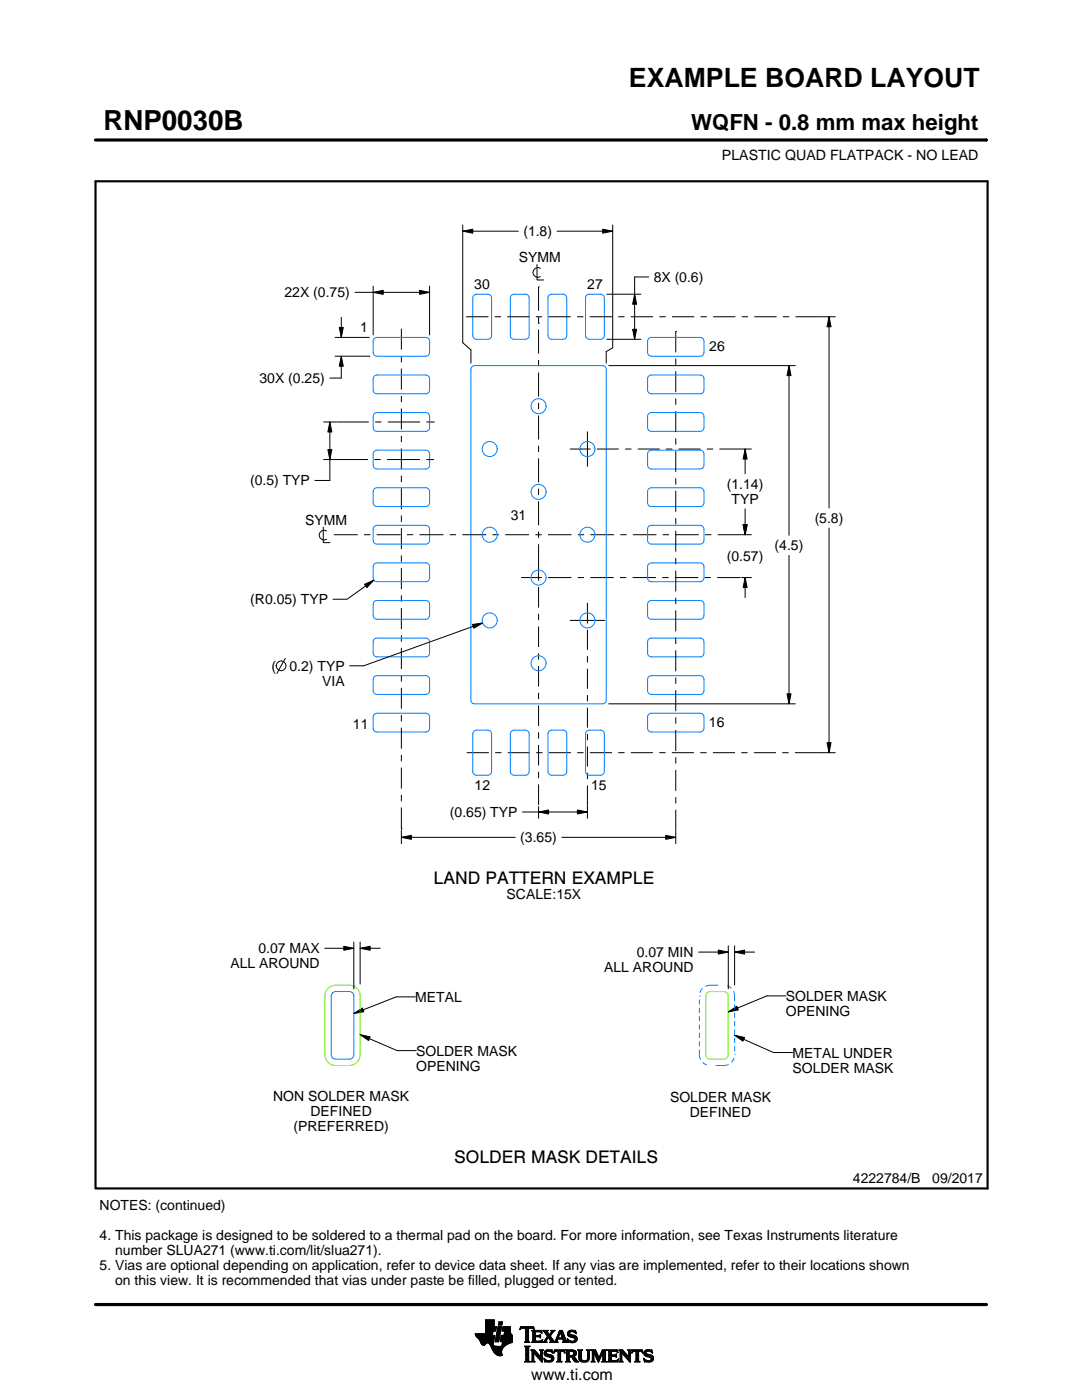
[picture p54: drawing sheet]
<svg xmlns="http://www.w3.org/2000/svg" width="216mm" height="279mm" viewBox="0 0 216 279" stroke-linecap="round" stroke-linejoin="round" font-family="sans-serif">
<defs><g id="words">
<text font-size="5.5" x="20.6" y="26">RNP0030B</text>
<text font-size="5.3" x="125.5" y="17.4">EXAMPLE BOARD LAYOUT</text>
<text font-size="4.4" x="137.9" y="26">WQFN - 0.8 mm max height</text>
<g font-size="3.5">
<text x="86.5" y="176.3">LAND PATTERN EXAMPLE</text>
<text x="90.7" y="232.1">SOLDER MASK DETAILS</text>
</g>
<text font-size="3.2" x="106" y="275.3">www.ti.com</text>
<g font-size="2.8">
<text x="144.1" y="32">PLASTIC QUAD FLATPACK - NO LEAD</text>
<text x="104.4" y="47.1">(1.8)</text>
<text x="103.6" y="52.4">SYMM</text>
<text x="56.8" y="59.3">22X (0.75)</text>
<text x="94.6" y="57.6">30</text>
<text x="117.2" y="57.7">27</text>
<text x="130.4" y="56.3">8X (0.6)</text>
<text x="71.9" y="66.3">1</text>
<text x="141.5" y="70.1">26</text>
<text x="51.8" y="76.5">30X (0.25)</text>
<text x="49.9" y="96.9">(0.5) TYP</text>
<text x="145" y="97.6">(1.14)</text>
<text x="146" y="100.6">TYP</text>
<text x="60.9" y="104.8">SYMM</text>
<text x="101.9" y="103.8">31</text>
<text x="162.6" y="104.4">(5.8)</text>
<text x="145" y="112">(0.57)</text>
<text x="154.6" y="109.8">(4.5)</text>
<text x="49.9" y="120.6">(R0.05) TYP</text>
<text x="54.2" y="133.9">(</text>
<text x="57.8" y="133.9">0.2) TYP</text>
<text x="64.3" y="136.9">VIA</text>
<text x="70.4" y="145.4">11</text>
<text x="141.5" y="145.2">16</text>
<text x="94.7" y="157.7">12</text>
<text x="117.9" y="157.7">15</text>
<text x="89.8" y="163">(0.65) TYP</text>
<text x="103.8" y="168.1">(3.65)</text>
<text x="101.1" y="179.5">SCALE:15X</text>
<text x="51.6" y="190.2">0.07 MAX</text>
<text x="127.1" y="191">0.07 MIN</text>
<text x="46" y="193.2">ALL AROUND</text>
<text x="120.6" y="194">ALL AROUND</text>
<text x="82.9" y="199.9">METAL</text>
<text x="156.8" y="199.8">SOLDER MASK</text>
<text x="156.8" y="202.8">OPENING</text>
<text x="83" y="210.7">SOLDER MASK</text>
<text x="83" y="213.7">OPENING</text>
<text x="158.1" y="211.1">METAL UNDER</text>
<text x="158.1" y="214.1">SOLDER MASK</text>
<text x="54.5" y="219.7">NON SOLDER MASK</text>
<text x="133.7" y="219.9">SOLDER MASK</text>
<text x="58.5" y="225.7">(PREFERRED)</text>
<text x="62" y="222.7">DEFINED</text>
<text x="137.7" y="222.9">DEFINED</text>
<text x="170.2" y="236.2">4222784/B</text>
<text x="186" y="236.2">09/2017</text>
<text x="19.9" y="241.5">NOTES: (continued)</text>
<text x="19.9" y="247.5">4. This package is designed to be soldered to a thermal pad on the board. For more information, see Texas Instruments literature</text>
<text x="23" y="250.5">number SLUA271 (www.ti.com/lit/slua271).</text>
<text x="19.9" y="253.5">5. Vias are optional depending on application, refer to device data sheet. If any vias are implemented, refer to their locations shown</text>
<text x="23" y="256.5">on this view. It is recommended that vias under paste be filled, plugged or tented.</text>
</g>
</g></defs>
<g fill="none" stroke="#000" stroke-width=".2">
<path d="M19.1 27.9h177.7M196.8 27.7v.5M70.8 58.3h14.9M74.5 58.3l2-.4v.8zM74.5 57.1v9.7M83.7 57.9l2 .4-2 .4zM85.7 57.1v9.7M92.3 46.1l2-.4v.8zM92.3 44.9v23.5l1.7 1.4v2.7M92.3 46.1h11.1M107.2 52.8v3.1h1.3M107.5 57.2h.1"/>
<path d="M107.5 57.2v4.8M107.8 53.5a.98 .98 0 0 0-1.5 .9 .98 .98 0 0 0 1.5 .8M111.2 46.1h11.1M120.3 45.7l2 .4-2 .4zM121.1 58.7h6.8M122.3 44.9v24.5l-1.3 .8v2.3M126.6 58.7l.4 2h-.8zM129.4 55.3h-2.8v12.4M66.9 71.1h6.9M66.9 67.3h6.8M67.7 65.3h.8l-.4 2zM68.1 71.1l.4 2h-.8z"/>
<path d="M68.1 63.3v4M68.1 71.1v4.4h-2.3M80.1 65.6v4.2M80.1 71v1.3M80.1 73.6v4.1M80.1 79v1.3M93 63.2h4.5M98.7 63.2h1.3M101.2 63.2h4.5M106.9 63.2h1.3M107.5 64.5h.1M107.5 63.3v1.2"/>
<path d="M107.5 65.8v4.8M107.5 71.8v1.3M107.5 74.4v4.7M109.4 63.2h4.5M115.1 63.2h1.3M117.7 63.2h4.4M121.1 67.7h6.8M121.5 73h37.2M123.4 63.2h1.2M125.9 63.2h4.4M126.2 65.7h.8l-.4 2zM131.6 63.2h1.2"/>
<path d="M134.1 63.2h4.4M134.8 66.1h.1M134.8 66.1v4.2M134.8 71.6v1.2M134.8 74.1v4.2M134.8 79.5v1.3M139.8 63.2h1.2M142.3 63.2h4.4M148 63.2h1.3M150.5 63.2h4.5M156.2 63.2h1.3M157.4 73l.4 2h-.8z"/>
<path d="M157.4 73v33.8M158.7 63.2h8M165.4 63.2l.4 2h-.8zM165.4 63.2v38.2M64.6 84.2h2.5M64.6 91.7h8.8M65.4 89.7h.8l-.4 2zM65.8 84.2l.4 2h-.8zM65.8 84.2v11.7h-3M67.1 84.2h6.5M74.7 91.7h1.3M74.9 84.2h1.2"/>
<path d="M77.2 91.7h6.6M77.4 84.2h6.4M80.1 81.5v4.2M80.1 87v1.2M80.1 89.5v4.2M80.1 94.9v1.3M80.1 97.4v4.2M85.1 91.7h1.5M85.1 84.2h1.6M107.5 80.4v1.3M107.5 82.9v4.8M107.5 89v1.2"/>
<path d="M107.5 91.5v4.8M107.5 97.5v1.3M113.7 89.6h4.1M117.2 86.1v7M119.1 89.6h4.4M124.7 89.6h1.3M127.3 89.6h4.3M132.9 89.6h1.2M134.8 82v4.2M134.8 87.5v1.2M134.8 90v4.2M134.8 95.4v1.3"/>
<path d="M134.8 98v4.1M135.4 89.6h4.4M141 89.6h1.3M143.6 89.6h6.3M148.7 89.6l.4 2h-.8zM148.7 89.6v5M64.5 105.2v3.1h1.3M65.2 106a.98 .98 0 0 0-1.5 .8 .98 .98 0 0 0 1.5 .8M66.6 106.7h4.8M72.6 106.7h1.3M72.7 116.6l1.9-.8-1.4 1.5zM74.6 115.8l-5.4 3.8h-2.8"/>
<path d="M75.2 106.7h4.7M80.1 102.9v1.3M80.1 105.4v4.2M80.1 110.9v1.2M80.1 113.4v4.2M80.1 118.8v1.3M81.2 106.7h1.3M83.7 106.7h4.8M89.7 106.7h1.3M92.3 106.7h4.7M98.3 106.7h1.2M100.8 106.7h4.8"/>
<path d="M104 115.3h4.1M106.8 106.7h1.3M107.5 100v4.8M107.5 106.1v1.2M107.5 108.6v7.3M107.5 117.2v4.1M109.4 115.3h4.6M109.4 106.7h4.6M115.3 115.3h1.2M115.3 106.7h1.3M117.8 115.3h4.7M117.8 106.7h4.7"/>
<path d="M123.7 115.3h1.3M123.8 106.7h1.2M126.2 115.3h4.7M126.3 106.7h4.7M132.1 115.3h1.3M132.2 106.7h1.3M134.7 115.3h4.6M134.7 106.7h4.7M134.8 103.4v1.3M134.8 105.9v4.2M134.8 111.3v1.3M134.8 113.9v4.1"/>
<path d="M134.8 119.3v1.3M140.6 115.3h1.2M140.7 106.7h1.3M143.1 115.3h4.7M143.2 106.7h4.7M148 115.3h1.9M148 106.7h1.9M148.3 104.7h.8l-.4 2zM148.7 115.3l.4 2h-.8zM148.7 101.6v5.1M148.7 115.3v4M157.4 110.8v29.7"/>
<path d="M165.4 105.4v44.8M56.9 131.4l-1.6 3M80.1 121.3v4.2M80.1 126.8v1.2M80.1 129.3v4.2M80.1 134.7v1.3M80.1 137.3v4.2M94.3 124.6l2-.3-1.7 1.1zM96.3 124.3l-23.7 8.6h-2.8M107.5 122.5v1.3M107.5 125v4.1M107.5 130.4v1.2"/>
<path d="M107.5 132.9v4.1M107.5 138.3v1.2M113.7 123.8h7M117.2 120.3v4.1M117.2 125.7v4M117.2 130.9v1.3M117.2 133.5v4M117.2 138.7v1.3M134.8 121.8v4.2M134.8 127.3v1.2M134.8 129.8v4.2M134.8 135.2v1.3"/>
<path d="M134.8 137.7v4.2M157 138.5h.8l-.4 2zM80.1 142.7v1.3M80.1 145.2v4.2M80.1 150.7v1.2M80.1 153.2v4.2M80.1 158.6v1.3M93.1 150.2h4.5M98.8 150.2h1.3M101.3 150.2h4.4M107 150.2h1.3M107.5 140.8v4.1"/>
<path d="M107.5 146.1v1.3M107.5 148.7v4.1M107.5 154v1.3M107.5 156.5v4.1M109.5 150.2h4.4M115.2 150.2h1.2M117.2 141.2v4M117.2 146.5v1.2M117.2 149v4M117.2 154.2v1.3M117.2 156.8v3.9M117.7 150.2h4.4"/>
<path d="M121.5 140.5h37.2M123.4 150.2h1.2M125.9 150.2h4.4M131.5 150.2h1.3M134.1 150.2h4.4M134.8 143.2v1.2M134.8 145.7v4.2M134.8 151.1v1.3M134.8 153.6v4.2M134.8 159.1v1.2M139.7 150.2h1.3M142.2 150.2h4.5"/>
<path d="M147.9 150.2h1.3M150.4 150.2h4.4M156.1 150.2h1.3M158.6 150.2h4.4M163.1 150.2h3.6M165 148.2h.8l-.4 2zM80.1 167.1l2-.4v.8zM80.1 165.3h.1M80.1 161.2v4.1M80.1 165.6v2.8M80.1 167.1h22.7M104.3 162h12.9"/>
<path d="M107.5 162l2-.4v.8zM107.5 161v2.3M112.1 167.1h22.7M115.2 161.6l2 .4-2 .4zM117.2 160.8v2.5M132.8 166.7l2 .4-2 .4zM134.8 161.6v4.2M134.8 165.9v2.5M64.8 189.2h5.8M68.6 188.8l2 .4-2 .4zM70.6 188v9.4M71.9 189.2l2-.4v.8z"/>
<path d="M71.9 188v8.4M71.9 189.2h4M82.9 198.9h-3.8l-8.5 3.4M139.4 190h5.9M143.3 189.6l2 .4-2 .4zM145.3 188.8v8.5M146.6 190l2-.4v.8zM146.6 188.8v7.8M146.6 190h4M156.8 198.8h-3.8l-7.7 3.1M70.6 202.3l1.7-1.1 .3 .7zM71.9 206.5l2 .4-.4 .8z"/>
<path d="M71.9 206.5l7.3 3.2h3.8M145.3 201.9l1.7-1.1 .3 .8zM146.6 206.6l2 .5-.4 .7zM146.6 206.6l7.7 3.5h3.8M94.8 266.2h3.5M94.8 266.3h3.5M94.9 266.4h3.3M94.9 266.5h3.8l-.2 1.2M94.9 266.5h3.8M95 266.6h3.7M95 266.7h3.7M95.1 266.8h3.6"/>
<path d="M95.2 266.9h3.4M95.3 267h3.3M95.4 267.1h3.2M95.5 267.2h3.1M95.6 267.3h3M95.7 267.4h2.8M95.7 267.5h2.8M95.8 267.6h2.7M95.8 267.7h2.7M95.9 267.8h2.6M95.9 267.9h2.5M95.9 268h2.5"/>
<path d="M96 268h1.1M96 268.1h1M96.1 268.2h.8M96.1 268.3h.7M96.2 268.4h.6M96.3 268.4h.4M96.9 266.1h1.4M96.9 266h1.4M96.9 265.9h1.4M96.9 265.8h1.5M96.9 265.7h1.5M96.9 264.7l2.2 .1-.2 .9h-.5l-.2 .8"/>
<path d="M96.9 265.6h2M96.9 265.5h2M96.9 265.4h2M96.9 265.3h2.1M96.9 265.2h2.1M96.9 265.1h2.1M96.9 265h2.1M96.9 264.9h2.1M96.9 264.8h2.2M96.9 264.6h1.7M96.9 264.5h1.7M96.9 264.4h1.7"/>
<path d="M96.9 264.3h1.7M96.9 264.2h1.7M96.9 264.1h1.7M96.9 264h1.7M96.9 263.9h1.7M96.9 263.8h1.7M96.9 263.7h1.7M96.9 263.6h1.7M96.9 263.5h1.7M96.9 263.4h1.7M97.5 268h.9M97.6 268.1h.8"/>
<path d="M97.7 268.2h.7M97.7 268.3h.7M97.8 268.4h.6M97.9 268.5h.6M97.9 268.6h.7M98 268.7h1.1M98 268.8h2.6M98 268.8h2.5M98.1 268.9h2.3M98.1 269h2.3M98.1 269.1h2.2M98.2 269.2h2.1"/>
<path d="M98.2 269.2h2M98.2 269.3h2M98.3 269.4h1.9M98.3 269.5h1.8M98.4 269.6h1.7M98.4 268v.4l.3 .2 2 .1M98.5 269.7h1.6M98.5 267.7l-.1 .3M98.5 269.8h1.6M98.6 269.9h1.5M98.6 264.8v-1.4h-1.7v2.8h-2.1l.1 .3 .8 .9 .6 1h.4l.5-.4 .4 .1 1 1.8 .8 .6h.8l-.1-1.1 .8-.9M98.6 270h1.5"/>
<path d="M98.7 270h1.4M98.8 270.1h1.3M98.8 267.7h.7M98.8 267.6h.7M98.8 267.5h.7M98.9 270.2h1.2M98.9 267.4h.7M98.9 267.3h.7M98.9 267.2h.7M98.9 267.1h.7M98.9 267h.7M98.9 270.3h1.3"/>
<path d="M99 266.9h.6M99 266.9h.7M99 266.8h.7M99 266.7h.7M99 266.6h.7M99 266.5h.7M99.1 270.4h1.1M99.1 266.4h.7M99.1 266.3h.7M99.1 266.2h.7M99.1 266.1h.7M99.1 266h.7"/>
<path d="M99.2 265.9h.7M99.2 265.8h.7M99.2 270.4h1M99.2 265.7h.7M99.2 265.6h.7M99.2 265.5h.7M99.3 265.4h.6M99.3 265.4h.7M99.3 265.3h.7M99.3 265.2h.7M99.3 265.1h.7M99.3 265h.7"/>
<path d="M99.4 270.5h.8M99.4 264.9h.7M99.4 264.8h.7M99.4 264.8h.7l-.6 3h-.7zM99.4 264.5l.2-.7h.7l-.2 .7h-.7M99.5 264.4h.6M99.5 264.3h.7M99.5 264.2h.7M99.5 264.1h.7M99.5 264h.7M99.5 263.9h.7M99.6 263.8h.7"/>
<path d="M99.8 270.6h.1M99.8 267.7h2.4M99.8 267.6h2.4M99.8 267.5h2.4M99.9 267.4h2.3M99.9 267.3h2.3M99.9 267.2h2.3M99.9 267.1h2.3M99.9 267h2.3M99.9 266.9h2.3M100 266.9h2.2M100 266.8h2.2"/>
<path d="M100 266.7h2.2M100 266.6h2.2M100 266.5h2.2M100.1 268.6h.7M100.2 268.5h.7M100.2 268.4h.8M100.2 268.4h.9M100.2 268.3h1M100.2 268.2h1.2M100.2 265.6h1.6M100.2 268.1h1.4M100.2 265.5h1.6"/>
<path d="M100.2 268h1.6M100.3 265.4h1.5M100.3 268h1.7M100.3 267.9h1.9M100.3 265.3h1.5M100.3 267.8h1.9M100.3 265.2h1.5M100.3 265.1h1.5M100.3 265h1.5M100.4 264.9h1.4M100.4 264.8h1.4M100.6 266.5l.1-.8h-.5l.2-.9h1.4l.1 1.1 .3 .6v1.4l-1.3 .6"/>
<path d="M100.6 266.4h1.5M100.6 266.3h1.4M100.6 266.2h1.4M100.6 266.1h1.3M100.7 266h1.2M100.7 265.9h1.2M100.7 265.8h1.1M100.7 265.7h1.1M102.2 266.5h-2.2l-.2 1.1 .1 .2h.4l-.2 .9M103.7 265.3h.1M103.8 265.2h.2M103.8 265h2.8"/>
<path d="M103.8 264.9h2.7M103.9 264.8h2.6M104.7 267.8h1M104.7 271.8h1.1M104.7 268.7h1M104.8 267.7h.7M104.8 271.7h.8M104.9 265.2h.6M104.9 268.9h.6M104.9 267.6h.6M104.9 267.5l-.2 .3M104.9 267.5h.6"/>
<path d="M104.9 267.4h.6M104.9 267.3h.6M104.9 267.2h.6M104.9 267.1h.6M104.9 267h.6M104.9 266.8h.6M104.9 266.7h.6M104.9 266.6h.6M104.9 266.5h.6M104.9 266.4h.6M104.9 266.3h.6M104.9 266.2h.6"/>
<path d="M104.9 266.1h.6M104.9 265.9h.6M104.9 265.8h.6M104.9 265.7h.6M104.9 265.6h.6M104.9 265.5h.6M104.9 265.4h.6M104.9 265.3h.6M104.9 271.5h.6M104.9 269h.6M104.9 271.4h.6M104.9 271.4v-2.4l-.2-.4h1.1l-.3 .4v2.4"/>
<path d="M104.9 271.4l-.2 .4h1.1l-.3-.4M104.9 271.3h.6M104.9 271.2h.6M104.9 271.1h.6M104.9 271h.6M104.9 270.9h.6M104.9 270.8h.6M104.9 270.6h.6M104.9 270.5h.6M104.9 270.4h.6M104.9 270.3h.6M104.9 270.2h.6"/>
<path d="M104.9 270.1h.6M104.9 270h.6M104.9 269.9h.6M104.9 269.8h.6M104.9 269.6h.6M104.9 269.5h.6M104.9 269.4h.6M104.9 269.3h.6M104.9 269.2h.6M104.9 269.1h.6M105.5 267.5l.2 .3M105.5 267.5v-2.3l.7-.1 .4 .3-.1-.6h-2.6l-.1 .6 .4-.3 .7 .1v2.3"/>
<path d="M105.7 267.8h-1M105.9 271.8h.8M105.9 269.4h.8M106.1 269.5h.7M106.1 267.8h2M106.1 271.7h.5M106.2 269.6h.7M106.2 271.5h.3M106.2 265.6h1.8M106.2 269.8h.8M106.2 271.4h.3M106.2 271.4l-.3 .4h.8l-.2-.4"/>
<path d="M106.2 271.3h.3M106.2 271.2h.3M106.2 271.1h.3M106.2 271h.3M106.2 270.9h.3M106.2 270.8h.3M106.2 270.6h.3M106.2 270.5h.3M106.2 270.4h.3M106.2 270.3h.3M106.2 270.2h.3M106.2 270.1h.3"/>
<path d="M106.2 270h1M106.2 269.9h.9M106.2 269.8v1.6M106.2 269.8l-.3-.4h.8l1.2 1.4M106.3 267.7h1.8M106.3 265.7h1.8M106.3 267.6h.6M106.3 265.8h.6M106.3 267.5l-.2 .3M106.3 267.5h.5M106.3 267.4h.5M106.3 267.3h.5"/>
<path d="M106.3 267.2h.5M106.3 267.1h.5M106.3 267h.5M106.3 266.8h.5M106.3 266.7h1.6M106.3 266.6h1.6M106.3 266.5h.5M106.3 266.4h.5M106.3 266.3h.5M106.3 266.2h.5M106.3 266.1h.5M106.3 265.9h.5"/>
<path d="M106.4 265.2h.2M106.5 270h.1M106.5 270v1.4M106.5 265.3h.1M106.6 270.1h.7M106.7 270.2h.7M106.8 270.3h.7M106.8 265.9l.2-.1h.6l.6 .2-.2-.5h-1.9l.2 .3v1.7M106.8 265.9v.6h.8l.3-.2v.7M106.9 270.4h.7M107 270.5h.7M107.1 270.6h.7"/>
<path d="M107.2 270.8h1M107.3 270.9h.9M107.4 271h.8M107.5 271.1h.7M107.6 271.2h.6M107.6 266.5h.3M107.7 271.3h.5M107.7 269.4h.7M107.7 266.8h.2M107.7 267.6h.5M107.8 266.4h.1M107.8 271.4h.4"/>
<path d="M107.8 267h.1M107.8 265.8h.3M107.8 269.5h.5M107.9 271.5h.3M107.9 269.6h.3M107.9 267l-.3-.2h-.8l.1 .8h.9l.5-.2M107.9 269.8h.3M107.9 270.6h.3M107.9 270.5h.3M107.9 270.4h.3M107.9 270.3h.3M107.9 270.2h.3"/>
<path d="M107.9 270.1h.3M107.9 270h.3M107.9 269.9h.3M107.9 269.8v1M107.9 269.8l-.2-.4h.7l-.2 .4M108 271.7h.2M108 265.9h.1M108 267.5h.2M108.1 271.8h.1M108.1 266.1h.1M108.2 267.4h.1M108.2 269.8v2.1l-1.7-1.9"/>
<path d="M108.2 267.8h.9M108.3 267.4l-.2 .5-2-.1M108.3 265.6h1M108.5 267.7h.5M108.5 271.1l.8 .4h.5l.2-.2-.1-.3-1-.4-.3-.3 .1-.7 .8-.2 .5 .1 .2-.1 .1 .6-.9-.3-.3 .1-.1 .3 1.3 .4 .2 .6M108.5 271.1h.1M108.5 265.7h.7M108.5 271.2h.2M108.6 271.3h.2M108.6 270.1h.4M108.6 270h.4M108.6 270.2h.6"/>
<path d="M108.6 267.6h.4M108.6 271.4h.4M108.6 269.9h.4M108.6 270.3h1M108.6 265.8h.7M108.6 271.5h.8M108.6 269.8h.5M108.7 271.7h1.5M108.7 270.4h1.3M108.7 267.5h.3M108.7 271.8h.1M108.7 265.9h.6"/>
<path d="M108.7 269.6h1.5M108.8 267.4h.3M108.8 270.5h1.5M108.8 266.1h.6M108.8 269.5h1.4M108.8 267.3h.4M108.9 266.2h.6M108.9 267.2h.4M108.9 266.3h.6M108.9 270.6h1.5M109 267.1h.3M109 266.4h1"/>
<path d="M109.1 271.8h.9M109.1 269.4h.7M109.1 267h.9M109.1 266.5h.8M109.1 267.8h-.9M109.2 266.8h.8M109.2 266.6h.6M109.2 266.7h.7M109.2 266.7l-.6 .9-.4 .2M109.3 270.8h1.1M109.5 267.1h.6M109.6 267.2h.6"/>
<path d="M109.7 271.5h.7M109.7 267.3h.6M109.7 267.8l.2-.1-.5-.8-.4 .8 .1 .1M109.7 267.8h1.6M109.7 266.3h.4M109.7 267.4h.6M109.8 270.9h.7M109.8 266.2h.3M109.8 266.6l.9 1.2 1-2.3h.5l.8 2.1 .3 .2M109.8 267.5h.6M109.9 266.1h.3M109.9 269.8h.4"/>
<path d="M109.9 267.6h.6M109.9 267.7h.7M109.9 271.4h.5M109.9 265.9h.4M110 271h.5M110 265.6h.7M110 265.9l-.4 .5-.4-.6 .2-.3h-1.1l.9 1.2M110 265.9l.1-.2-.2-.2h.8l-.9 1.1M110 271.3h.5M110 265.8h.4M110 271.1h.5M110 271.2h.5"/>
<path d="M110.1 269.4h.1M110.1 265.7h.4M110.1 269.9h.2M110.2 270h.1M110.5 270h.1M110.5 269.9h.2M110.5 271.1l-.3 .6-.7 .2-.6-.2-.2 .1-.2-.7M110.5 269.8h.3M110.6 269.6h2.1M110.6 269.5h2M110.6 269.4h2M110.7 267.7h.5"/>
<path d="M110.8 267.6h.4M110.9 267.5h.3M110.9 267.4h.3M111 267.3h.3M111 267.2h1.8M111 267.1h1.8M111.1 267h.3M111.1 271.8h1M111.1 266.8h.4M111.2 266.7h.3M111.2 267.5l.1-.2h1l.1 .2M111.2 267.5v.3h.1"/>
<path d="M111.2 266.6h.3M111.3 266.5h.3M111.3 271.7h.6M111.3 266.4h.3M111.3 271.5h.6M111.3 267.8h-1.6M111.3 269.8h.6M111.4 266.3h.3M111.4 271.4h.5M111.4 271.4l-.1-1.7h-.4l-.4 .4 .2-.7h1.9l.1 .7-.4-.4h-.4v1.7M111.4 270.5h.5M111.4 270.4h.5"/>
<path d="M111.4 270.3h.5M111.4 270.2h.5M111.4 270.1h.5M111.4 270h.5M111.4 269.9h.5M111.4 271.4l-.3 .4h1l-.2-.4M111.4 271.3h.5M111.4 271.2h.5M111.4 271.1h.5M111.4 271h.5M111.4 270.9h.5M111.4 270.8h.5"/>
<path d="M111.4 270.6h.5M111.4 266.2h.3M111.4 266.1h.4M111.5 265.9h.9M111.5 265.8h.8M111.6 265.7h.7M111.6 265.6h.6M111.8 265.9l.4 1.1h-.8zM111.9 266.1h.5M111.9 266.2h.5M111.9 266.3h.6M112 266.4h.5"/>
<path d="M112 266.5h.6M112.1 266.6h.5M112.1 266.7h.6M112.1 266.8h.6M112.2 267h.5M112.2 267.8h1.1M112.3 267.3h.6M112.3 267.4h.6M112.4 267.5h.6M112.4 267.5v.3h-.2M112.4 269.8h.3M112.4 267.6h.6"/>
<path d="M112.4 267.7h.7M112.6 269.9h.1M112.6 270h.2M112.8 271.8h1M112.8 269.4h1.6M113 269.5h1.7M113 271.7h.7M113 269.6h1.9M113 271.5h.6M113 269.8h.6M113 271.4h.6M113 271.4l-.2 .4h1l-.2-.4"/>
<path d="M113 271.3h.6M113 271.2h.6M113 271.1h.6M113 271h.6M113 270.9h.6M113 270.8h1.5M113 270.6h1.6M113 270.5h1.8M113 270.4h.6M113 270.3h.6M113 270.2h.6M113 270.1h.6"/>
<path d="M113 270h.6M113 269.9h.6M113 269.8v1.6M113 269.8l-.2-.4h1.5l.5 .2 .2 .3v.4l-.2 .3-.4 .1M113.2 267.3h.2M113.2 267.4h.3M113.2 266.2h.5M113.2 266.3h.6M113.2 266.1h.5M113.3 267.5h.3M113.3 267.8h-1.1M113.3 266.4h.9"/>
<path d="M113.3 265.9h.4M113.3 267.6h.6M113.3 266.5h1.3M113.3 267.7h1.6M113.3 265.8h.5M113.3 267.8h.2M113.4 266.6h1.5M113.4 265.7h1.5M113.4 265.7l.5-.2 .7 .1 .2-.1 .1 .7-.7-.4h-.4l-.1 .3 .1 .2 .9 .2 .4 .3 .1 .5-.3 .5-.6 .2-.7-.2-.2 .1-.2-.7 .9 .5 .4-.1 .2-.3-.1-.3-1.2-.4-.2-.5zM113.5 266.7h1.5M113.5 265.6h1.4M113.6 271.4v-.6h.4l.7 .9 .8 .1"/>
<path d="M113.6 269.9l.1-.2 .7 .2v.4l-.4 .2M113.6 269.9v.6M113.7 267.8h1.1M113.8 266.8h1.3M113.8 265.5h.6M114 268h.4M114.1 270.9h.6M114.2 271h.6M114.2 271.1h.7M114.3 271.2h.6M114.3 267h.8M114.3 269.8h.7"/>
<path d="M114.3 270.4h.6M114.4 271.3h.6M114.4 270.7l1.1 1.1M114.4 270.7h.1M114.4 271.4h.7M114.4 269.9h.6M114.4 270.3h.6M114.5 267.6h.5M114.5 270.2h.5M114.5 270h.5M114.5 265.8h.4M114.5 270.1h.5"/>
<path d="M114.5 271.5h.7M114.6 271.7h.7M114.6 267.1h.6M114.6 267.5h.5M114.7 267.2h.5M114.7 267.4h.5M114.7 265.9h.3M114.7 267.3h.5M114.7 271.8h.8M114.8 266.1h.2M114.9 266.2h.1M115.3 269.4h.9"/>
<path d="M115.4 269.5h.7M115.5 269.6h.5M115.5 269.8h.5M115.5 269.8v1.4l.4 .5 .6 .2 .6-.1 .4-.3 .1-.5M115.5 271h.5M115.5 270.9h.5M115.5 270.8h.5M115.5 270.6h.5M115.5 270.5h.5M115.5 270.4h.5M115.5 270.3h.5M115.5 270.2h.5"/>
<path d="M115.5 270.1h.5M115.5 270h.5M115.5 269.9h.5M115.5 269.8l-.2-.4h.9l-.2 .4M115.5 271.1h.5M115.5 271.2h.5M115.5 271.3h.6M115.6 271.4h.6M115.7 271.5h.8M115.8 271.7h1.5M116 271l.2 .4 .4 .2 .5-.2 .2-.4M116 269.8v1.2"/>
<path d="M116 271.8h1.1M116.8 271.5h.6M117 269.4h.8M117.1 271.4h.4M117.2 269.5h.5M117.2 271.3h.4M117.2 269.6h.4M117.2 271.2h.4M117.2 271.1h.4M117.3 269.8h.3M117.3 271h.3M117.3 270.9h.3"/>
<path d="M117.3 270.8h.3M117.3 270.6h.3M117.3 270.5h.3M117.3 270.4h.3M117.3 270.3h.3M117.3 270.2h.3M117.3 270.1h.3M117.3 270h.3M117.3 269.9h.3M117.6 269.8l.2-.4h-.8l.2 .3 .1 1.3M117.6 269.8v1.2M118 271.8h.7"/>
<path d="M118 269.4h.8M118.1 269.5h.8M118.1 271.7h.5M118.2 269.6h.7M118.2 271.5h.3M118.2 269.8h.8M118.2 271.4h.3M118.2 269.8l-.2-.4h.8l.7 1.6 .7-1.6h.9l-.3 .4M118.2 271.4l-.2 .4h.7l-.2-.4M118.2 271.3h.3M118.2 271.2h.3M118.2 271.1h.3"/>
<path d="M118.2 271h.3M118.2 270.9h.3M118.2 270.8h.3M118.2 270.6h.3M118.2 270.5h.3M118.2 270.4h.3M118.2 270.3h.3M118.2 270.2h.3M118.2 270.1h.3M118.2 270h.9M118.2 269.9h.8M118.2 269.8v1.6"/>
<path d="M118.6 270.1h.5M118.6 270.2h.6M118.7 270.3h.5M118.7 270.4h.6M118.8 270.5h.5M118.8 270.6h.6M118.9 270.8h.5M118.9 270.9h.6M119 271h.8M119 271.1h.8M119.1 271.2h.6M119.1 271.3h.6"/>
<path d="M119.2 271.4h.4M119.2 271.5h.4M119.3 271.7h.2M119.3 271.8h.2M119.6 270.9h.3M119.6 270.8h.3M119.7 270.6h.3M119.7 270.5h.3M119.8 270.4h.3M119.8 270.3h.3M119.9 270.2h.3M119.9 270.1h.3"/>
<path d="M120 270h.8M120 269.9h.8M120 269.8h.8M120.1 271.8h1M120.1 269.6h.7M120.1 269.5h.8M120.2 269.4h.9M120.2 271.7h.7M120.3 271.5h.5M120.3 271.4h.5M120.3 271.4l-.2 .4h1l-.3-.4M120.3 271.4v-1.5l-.9 2-.9-2v1.5"/>
<path d="M120.3 271.3h.5M120.3 271.2h.5M120.3 271.1h.5M120.3 271h.5M120.3 270.9h.5M120.3 270.8h.5M120.3 270.6h.5M120.3 270.5h.5M120.3 270.4h.5M120.3 270.3h.5M120.3 270.2h.5M120.3 270.1h.5"/>
<path d="M120.8 269.8v1.6M121.2 271.8h2M121.2 269.4h1.9M121.4 269.5h1.8M121.4 271.7h1.9M121.5 269.6h1.7M121.5 271.5h1.8M121.5 269.8h.5M121.5 271.4h.5M121.5 269.8l-.3-.4h1.9l.2 .6M121.5 269.9h.5M121.5 269.8v1.6"/>
<path d="M121.5 271.3h.5M121.5 271.2h.5M121.5 271.1h.5M121.5 271h.5M121.5 270.9h.5M121.5 270.8h.5M121.5 270.6h1.5M121.5 270.5h1.5M121.5 270.4h1.5M121.5 270.3h.5M121.5 270.2h.5M121.5 270.1h.5"/>
<path d="M121.5 270h.5M122.6 270.4l.4-.2v.7l-.2-.2h-.8v.8h.2M122.9 270.8h.1M122.9 270.3h.1M123 269.8h.3M123.1 271.4h.3M123.2 269.9h.1M123.3 270h.1M123.3 270l-.4-.3h-.8l-.1 .7M123.3 271.3h.1M123.4 271.2h.1M123.4 271.2l-.2 .6h-2l.3-.4"/>
<path d="M123.4 271.2l-.3 .3h-.4M123.5 271.8h.8M123.5 269.4h.7M123.6 269.5h.7M123.7 271.7h.5M123.7 269.6h.7M123.7 271.5h.4M123.7 269.8h.8M123.7 271.4h.4M123.7 271.4l-.2 .4h.8l-.2-.4M123.7 271.3h.4M123.7 271.2h.4"/>
<path d="M123.7 271.1h.4M123.7 271h.4M123.7 270.9h.4M123.7 270.8h.4M123.7 270.6h.4M123.7 270.5h.4M123.7 270.4h.4M123.7 270.3h.4M123.7 270.2h.4M123.7 270.1h.4M123.7 270h1M123.7 269.9h.9"/>
<path d="M123.7 269.8v1.6M123.7 269.8l-.2-.4h.7l1.2 1.4 .1-1M124.1 270v1.4M124.1 270h.1M124.2 270.1h.6M124.2 270.2h.7M124.3 270.3h.7M124.4 270.4h.7M124.5 270.5h.7M124.6 270.6h.7M124.7 270.8h1.1M124.8 270.9h1"/>
<path d="M124.9 271h.9M125 271.1h.8M125.1 271.2h.7M125.2 271.3h.6M125.2 269.4h.8M125.3 271.4h.5M125.4 269.5h.5M125.4 271.5h.4M125.4 269.6h.4M125.5 269.8h.3M125.5 269.8l-.3-.4h.8l-.2 .4M125.5 270.4h.3"/>
<path d="M125.5 270.3h.3M125.5 270.2h.3M125.5 270.1h.3M125.5 270h.3M125.5 269.9h.3M125.5 270.6h.3M125.5 270.5h.3M125.5 271.7h.3M125.6 271.8h.2M125.8 269.8v2.1l-1.7-1.9M126 270h.1M126.1 269.9h.1"/>
<path d="M126.1 269.8h.3M126.1 269.6h2.1M126.2 269.5h2M126.2 269.4h2M126.6 271.8h1.1M126.9 271.7h.6M126.9 271.5h.5M126.9 269.8h.5M126.9 271.4h.5M126.9 271.4v-1.7h-.5l-.3 .4 .1-.7h1.9l.2 .7-.4-.4h-.5v1.7M126.9 270.5h.5M126.9 270.4h.5"/>
<path d="M126.9 270.3h.5M126.9 270.2h.5M126.9 270.1h.5M126.9 270h.5M126.9 269.9h.5M126.9 271.4l-.3 .4h1.1l-.3-.4M126.9 271.3h.5M126.9 271.2h.5M126.9 271.1h.5M126.9 271h.5M126.9 270.9h.5M126.9 270.8h.5"/>
<path d="M126.9 270.6h.5M128 269.8h.3M128.1 269.9h.2M128.2 270h.1M128.4 271.1h.1M128.4 271.2h.2M128.5 271.3h.2M128.5 270.1h.4M128.5 270h.4M128.5 270.2h.6M128.5 271.4h.4M128.5 269.9h.4"/>
<path d="M128.5 270.3h1M128.5 271.5h.8M128.5 269.8h.5M128.6 271.7h1.5M128.6 270.4h1.3M128.6 271.8h.1M128.6 269.6h1.5M128.7 270.5h1.5M128.7 269.5h1.4M128.8 270.6h1.5M128.9 271.8h1M129 269.4h.7"/>
<path d="M129.1 270.8l-.6-.4 .1-.7 .5-.3 .8 .1 .2-.1 .1 .7-.8-.4-.4 .1-.1 .2 1.3 .5 .2 .6M129.1 270.8l.8 .2v.4l-.7 .1-.8-.4M129.2 270.8h1.1M129.6 271.5h.7M129.6 270.9h.8M129.8 269.8h.4M129.8 271.4h.5M129.9 271h.5M129.9 271.3h.5M129.9 271.1h.5M129.9 271.2h.5M129.9 269.4h.2"/>
<path d="M130 269.9h.2M130.1 270h.1M130.4 271.1l-.3 .6-.7 .2-.6-.2-.2 .1-.2-.7"/>
<circle cx="56.1" cy="132.9" r=".98"/>
</g>
<g fill="#000">
<path d="M74.5 58.3l2-.4v.8zM83.7 57.9l2 .4-2 .4zM92.3 46.1l2-.4v.8zM120.3 45.7l2 .4-2 .4zM126.6 58.7l.4 2h-.8zM67.7 65.3h.8l-.4 2zM68.1 71.1l.4 2h-.8zM126.2 65.7h.8l-.4 2zM157.4 73l.4 2h-.8zM165.4 63.2l.4 2h-.8zM65.8 84.2l.4 2h-.8zM65.4 89.7h.8l-.4 2z"/>
<path d="M148.7 89.6l.4 2h-.8zM72.7 116.6l1.9-.8-1.4 1.5zM148.3 104.7h.8l-.4 2zM148.7 115.3l.4 2h-.8zM94.3 124.6l2-.3-1.7 1.1zM157 138.5h.8l-.4 2zM165 148.2h.8l-.4 2zM80.1 167.1l2-.4v.8zM107.5 162l2-.4v.8zM115.2 161.6l2 .4-2 .4zM132.8 166.7l2 .4-2 .4zM68.6 188.8l2 .4-2 .4z"/>
<path d="M71.9 189.2l2-.4v.8zM143.3 189.6l2 .4-2 .4zM146.6 190l2-.4v.8zM70.6 202.3l1.7-1.1 .3 .7zM71.9 206.5l2 .4-.4 .8zM145.3 201.9l1.7-1.1 .3 .8zM146.6 206.6l2 .5-.4 .7z"/>
</g>
<path d="M19.1 36.2h178v201h-178z" fill="none" stroke="#000" stroke-width=".43"/>
<path d="M19 27.9h177.8M19 260.3h177.8" fill="none" stroke="#000" stroke-width=".63"/>
<g fill="none" stroke="#0080ff" stroke-width=".2">
<path d="M94.6 58.9l.5-.2h2.2a.75 .75 0 0 1 .8 .8v7.5a.75 .75 0 0 1-.8 .7h-2.2a.75 .75 0 0 1-.8-.7v-7.5zM102.1 58.9l.5-.2h2.2a.75 .75 0 0 1 .8 .8v7.5a.75 .75 0 0 1-.8 .7h-2.2a.75 .75 0 0 1-.8-.7v-7.5zM109.6 58.9l.5-.2h2.2a.75 .75 0 0 1 .8 .8v7.5a.75 .75 0 0 1-.8 .7h-2.2a.75 .75 0 0 1-.8-.7v-7.5zM117.1 58.9l.5-.2h2.2a.75 .75 0 0 1 .8 .8v7.5a.75 .75 0 0 1-.8 .7h-2.2a.75 .75 0 0 1-.8-.7v-7.5zM74.7 67.6l.5-.3h9.8a.75 .75 0 0 1 .7 .8v2.2a.75 .75 0 0 1-.7 .8h-9.8a.75 .75 0 0 1-.7-.8v-2.2zM74.7 75.1l.5-.3h9.8a.75 .75 0 0 1 .7 .8v2.2a.75 .75 0 0 1-.7 .8h-9.8a.75 .75 0 0 1-.7-.8v-2.2zM94.2 73.2l.5-.2h25.5a.75 .75 0 0 1 .8 .7v66a.75 .75 0 0 1-.8 .8h-25.5a.75 .75 0 0 1-.7-.8v-66zM129.4 67.6l.6-.3h9.7a.75 .75 0 0 1 .8 .8v2.2a.75 .75 0 0 1-.8 .8h-9.7a.75 .75 0 0 1-.8-.8v-2.2zM129.4 75.1l.6-.3h9.7a.75 .75 0 0 1 .8 .8v2.2a.75 .75 0 0 1-.8 .8h-9.7a.75 .75 0 0 1-.8-.8v-2.2zM74.7 82.6l.5-.3h9.8a.75 .75 0 0 1 .7 .8v2.2a.75 .75 0 0 1-.7 .8h-9.8a.75 .75 0 0 1-.7-.8v-2.2zM74.7 90.1l.5-.3h9.8a.75 .75 0 0 1 .7 .8v2.2a.75 .75 0 0 1-.7 .8h-9.8a.75 .75 0 0 1-.7-.8v-2.2zM74.7 97.6l.5-.3h9.8a.75 .75 0 0 1 .7 .8v2.2a.75 .75 0 0 1-.7 .8h-9.8a.75 .75 0 0 1-.7-.8v-2.2z"/>
<path d="M129.4 82.6l.6-.3h9.7a.75 .75 0 0 1 .8 .8v2.2a.75 .75 0 0 1-.8 .8h-9.7a.75 .75 0 0 1-.8-.8v-2.2zM129.4 90.1l.6-.3h9.7a.75 .75 0 0 1 .8 .8v2.2a.75 .75 0 0 1-.8 .8h-9.7a.75 .75 0 0 1-.8-.8v-2.2zM129.4 97.6l.6-.3h9.7a.75 .75 0 0 1 .8 .8v2.2a.75 .75 0 0 1-.8 .8h-9.7a.75 .75 0 0 1-.8-.8v-2.2zM74.7 105.1l.5-.3h9.8a.75 .75 0 0 1 .7 .8v2.2a.75 .75 0 0 1-.7 .8h-9.8a.75 .75 0 0 1-.7-.8v-2.2zM74.7 112.6l.5-.3h9.8a.75 .75 0 0 1 .7 .8v2.2a.75 .75 0 0 1-.7 .8h-9.8a.75 .75 0 0 1-.7-.8v-2.2zM129.4 105.1l.6-.3h9.7a.75 .75 0 0 1 .8 .8v2.2a.75 .75 0 0 1-.8 .8h-9.7a.75 .75 0 0 1-.8-.8v-2.2zM129.4 112.6l.6-.3h9.7a.75 .75 0 0 1 .8 .8v2.2a.75 .75 0 0 1-.8 .8h-9.7a.75 .75 0 0 1-.8-.8v-2.2zM74.7 135.1l.5-.3h9.8a.75 .75 0 0 1 .7 .8v2.2a.75 .75 0 0 1-.7 .8h-9.8a.75 .75 0 0 1-.7-.8v-2.2zM74.7 120.1l.5-.3h9.8a.75 .75 0 0 1 .7 .8v2.2a.75 .75 0 0 1-.7 .8h-9.8a.75 .75 0 0 1-.7-.8v-2.2zM74.7 127.6l.5-.3h9.8a.75 .75 0 0 1 .7 .8v2.2a.75 .75 0 0 1-.7 .8h-9.8a.75 .75 0 0 1-.7-.8v-2.2zM129.4 135.1l.6-.3h9.7a.75 .75 0 0 1 .8 .8v2.2a.75 .75 0 0 1-.8 .8h-9.7a.75 .75 0 0 1-.8-.8v-2.2zM129.4 120.1l.6-.3h9.7a.75 .75 0 0 1 .8 .8v2.2a.75 .75 0 0 1-.8 .8h-9.7a.75 .75 0 0 1-.8-.8v-2.2z"/>
<path d="M129.4 127.6l.6-.3h9.7a.75 .75 0 0 1 .8 .8v2.2a.75 .75 0 0 1-.8 .8h-9.7a.75 .75 0 0 1-.8-.8v-2.2zM74.7 142.6l.5-.3h9.8a.75 .75 0 0 1 .7 .8v2.2a.75 .75 0 0 1-.7 .8h-9.8a.75 .75 0 0 1-.7-.8v-2.2zM94.6 145.9l.5-.2h2.2a.75 .75 0 0 1 .8 .8v7.5a.75 .75 0 0 1-.8 .7h-2.2a.75 .75 0 0 1-.8-.7v-7.5zM102.1 145.9l.5-.2h2.2a.75 .75 0 0 1 .8 .8v7.5a.75 .75 0 0 1-.8 .7h-2.2a.75 .75 0 0 1-.8-.7v-7.5zM109.6 145.9l.5-.2h2.2a.75 .75 0 0 1 .8 .8v7.5a.75 .75 0 0 1-.8 .7h-2.2a.75 .75 0 0 1-.8-.7v-7.5zM117.1 145.9l.5-.2h2.2a.75 .75 0 0 1 .8 .8v7.5a.75 .75 0 0 1-.8 .7h-2.2a.75 .75 0 0 1-.8-.7v-7.5zM129.4 142.6l.6-.3h9.7a.75 .75 0 0 1 .8 .8v2.2a.75 .75 0 0 1-.8 .8h-9.7a.75 .75 0 0 1-.8-.8v-2.2zM66.4 198.1l.6-.2h2.7a.9 .9 0 0 1 .9 .9v11.7a.9 .9 0 0 1-.9 .9h-2.9l-.4-.3-.3-.4v-11.9zM139.6 198.8h.1M139.6 199.5v1M140.2 197.3l-.5 .8M143.3 196.6h-1.8l-.8 .3"/>
<path d="M145.1 196.7l.8 .6M146.3 197.8l.3 .7v1.3M139.6 209.5v1.2l.2 .7M139.6 201.1v1M139.6 202.8v1M139.6 204.5v1M139.6 206.1v1M139.6 207.8v1M139.8 211.4v.1M140.2 212l.9 .5M145.4 212.4l-.8 .2h-1.8M146.5 211.2l-.6 .8"/>
<path d="M146.6 210.5h.1M146.6 200.5v1M146.6 202.1v1M146.6 203.8v1M146.6 205.5v1M146.6 207.1v1M146.6 208.8v1"/>
<circle cx="97.7" cy="89.6" r="1.5"/>
<circle cx="107.5" cy="98.2" r="1.5"/>
<circle cx="107.5" cy="81.1" r="1.5"/>
<circle cx="117.2" cy="89.6" r="1.5"/>
<circle cx="97.7" cy="106.7" r="1.5"/>
<circle cx="107.5" cy="115.3" r="1.5"/>
<circle cx="117.2" cy="106.7" r="1.5"/>
<circle cx="97.7" cy="123.8" r="1.5"/>
<circle cx="107.5" cy="132.4" r="1.5"/>
<circle cx="117.2" cy="123.8" r="1.5"/>
</g>
<path d="M65.5 197.3a2.16 2.16 0 0 1 1.5-.7h2.7a2.16 2.16 0 0 1 2.2 2.2v11.7a2.16 2.16 0 0 1-2.2 2.1h-2.7a2.16 2.16 0 0 1-2.2-2.1v-11.7a2.16 2.16 0 0 1 .7-1.5zM141.1 198.1l.6-.2h2.7a.9 .9 0 0 1 .9 .9v11.7a.9 .9 0 0 1-.9 .9h-2.7a.9 .9 0 0 1-.9-.9v-11.7z" fill="none" stroke="#6ef200" stroke-width=".2"/>
<use href="#words"/>
</svg>
